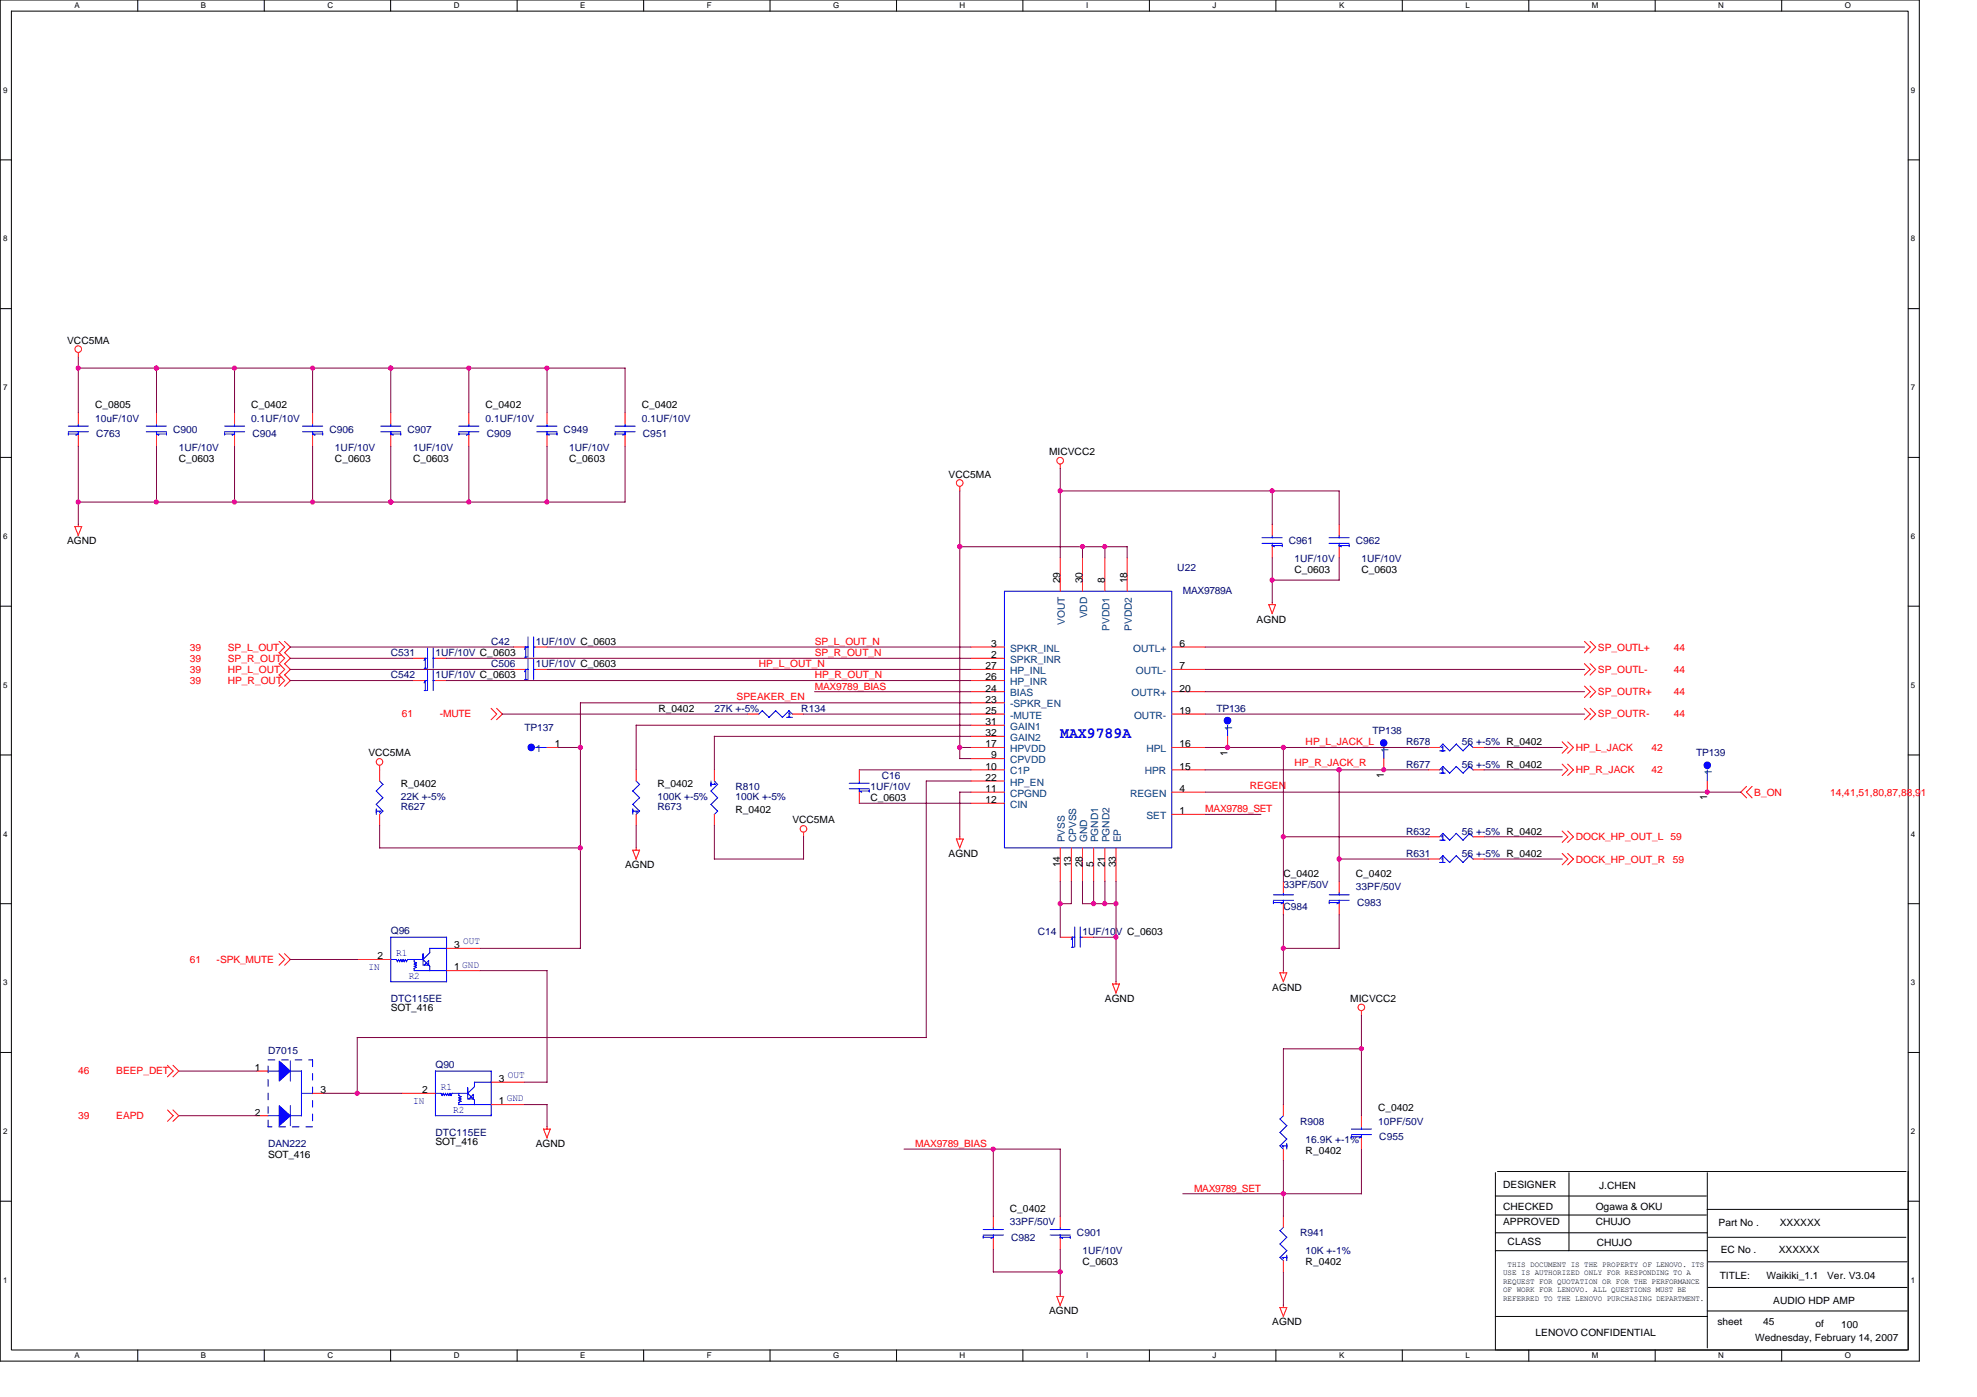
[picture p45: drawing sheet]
<svg xmlns="http://www.w3.org/2000/svg" width="297mm" height="210mm" viewBox="0 0 297 210" stroke-linecap="round" stroke-linejoin="round" font-family="sans-serif">
<defs><g id="words">
<text font-size="2.3" fill="#00f" x="159.3" y="110.9">MAX9789A</text>
<g font-size="1.5">
<text x="10.1" y="51.6">VCC5MA</text>
<text x="14.3" y="61.4">C_0805</text>
<text x="37.8" y="61.4">C_0402</text>
<text x="73" y="61.4">C_0402</text>
<text x="96.4" y="61.4">C_0402</text>
<text x="26.9" y="69.4">C_0603</text>
<text x="50.3" y="69.4">C_0603</text>
<text x="62.1" y="69.4">C_0603</text>
<text x="85.5" y="69.4">C_0603</text>
<text x="142.5" y="71.8">VCC5MA</text>
<text x="157.6" y="68.4">MICVCC2</text>
<text x="10.1" y="81.8">AGND</text>
<text x="159.3" y="87.7" transform="rotate(-90 159.3 87.7)">29</text>
<text x="162.6" y="87.7" transform="rotate(-90 162.6 87.7)">30</text>
<text x="166" y="87.7" transform="rotate(-90 166 87.7)">8</text>
<text x="169.3" y="87.7" transform="rotate(-90 169.3 87.7)">18</text>
<text x="194.5" y="86.2">C_0603</text>
<text x="204.6" y="86.2">C_0603</text>
<text x="188.8" y="93.6">AGND</text>
<text x="148.1" y="100.6">27</text>
<text x="148.9" y="97.2">3</text>
<text x="148.9" y="98.9">2</text>
<text x="177.2" y="97.2">6</text>
<text x="177.2" y="100.6">7</text>
<text x="99" y="107">R_0402</text>
<text x="148.1" y="102.2">26</text>
<text x="148.1" y="103.9">24</text>
<text x="148.1" y="105.6">23</text>
<text x="148.1" y="107.3">25</text>
<text x="177.2" y="103.9">20</text>
<text x="177.2" y="107.3">19</text>
<text x="55.3" y="113.7">VCC5MA</text>
<text x="83.4" y="112.3">1</text>
<text x="148.1" y="108.9">31</text>
<text x="148.1" y="110.6">32</text>
<text x="148.1" y="112.3">17</text>
<text x="148.9" y="114">9</text>
<text x="177.2" y="112.3">16</text>
<text x="184.4" y="113.6" transform="rotate(-90 184.4 113.6)">1</text>
<text x="60.2" y="118.2">R_0402</text>
<text x="98.8" y="118.2">R_0402</text>
<text x="148.1" y="115.7">10</text>
<text x="148.1" y="117.3">22</text>
<text x="148.1" y="119">11</text>
<text x="177.2" y="115.7">15</text>
<text x="177.2" y="119">4</text>
<text x="207.9" y="116.9" transform="rotate(-90 207.9 116.9)">1</text>
<text x="110.5" y="122.2">R_0402</text>
<text x="119.1" y="123.7">VCC5MA</text>
<text x="130.8" y="120.4">C_0603</text>
<text x="148.1" y="120.7">12</text>
<text x="177.2" y="122.3">1</text>
<text x="256.5" y="120.3" transform="rotate(-90 256.5 120.3)">1</text>
<text x="93.9" y="130.4">AGND</text>
<text x="142.5" y="128.8">AGND</text>
<text x="159.3" y="130.3" transform="rotate(-90 159.3 130.3)">14</text>
<text x="160.9" y="130.3" transform="rotate(-90 160.9 130.3)">13</text>
<text x="162.6" y="130.3" transform="rotate(-90 162.6 130.3)">28</text>
<text x="164.3" y="130.3" transform="rotate(-90 164.3 130.3)">5</text>
<text x="166" y="130.3" transform="rotate(-90 166 130.3)">21</text>
<text x="167.7" y="130.3" transform="rotate(-90 167.7 130.3)">33</text>
<text x="192.8" y="131.8">C_0402</text>
<text x="203.7" y="131.8">C_0402</text>
<text x="68.3" y="142.5">3</text>
<text x="56.7" y="144.1">2</text>
<text x="68.3" y="145.8">1</text>
<text x="191.2" y="148.9">AGND</text>
<text x="58.7" y="151.9">SOT_416</text>
<text x="166" y="150.6">AGND</text>
<text x="202.9" y="150.6">MICVCC2</text>
<text x="38.3" y="160.9">1</text>
<text x="38.3" y="167.6">2</text>
<text x="48.1" y="164.3">3</text>
<text x="63.4" y="164.3">2</text>
<text x="75" y="165.9">1</text>
<text x="75" y="162.6">3</text>
<text x="207.1" y="167">C_0402</text>
<text x="65.4" y="172">SOT_416</text>
<text x="80.5" y="172.3">AGND</text>
<text x="196.2" y="173.4">R_0402</text>
<text x="40.3" y="174">SOT_416</text>
<text x="225.8" y="178.5">DESIGNER</text>
<text x="240.3" y="178.7">J.CHEN</text>
<text x="151.7" y="182.1">C_0402</text>
<text x="225.8" y="181.7">CHECKED</text>
<text x="225.8" y="184.1">APPROVED</text>
<text x="239.8" y="181.7">Ogawa &amp; OKU</text>
<text x="239.8" y="184.1">CHUJO</text>
<text x="258.2" y="184.3">Part No .</text>
<text x="267.4" y="184.3">XXXXXX</text>
<text x="162.6" y="190.1">C_0603</text>
<text x="196.2" y="190.1">R_0402</text>
<text x="226.5" y="187.1">CLASS</text>
<text x="239.9" y="187.3">CHUJO</text>
<text x="258.5" y="188.3">EC No .</text>
<text x="267.2" y="188.3">XXXXXX</text>
<text x="157.6" y="197.5">AGND</text>
<text x="258.4" y="192.1">TITLE:</text>
<text x="265.4" y="192.1">Waikiki_1.1</text>
<text x="266.4" y="196">AUDIO HDP AMP</text>
<text x="274.5" y="192.1">Ver. V3.04</text>
<text x="191.2" y="199.2">AGND</text>
<text x="230.7" y="200.7">LENOVO CONFIDENTIAL</text>
<text x="258" y="199.2">sheet</text>
<text x="263.7" y="201.5">Wednesday, February 14, 2007</text>
<text x="264.9" y="199.2">45</text>
<text x="272.8" y="199.3">of</text>
<text x="276.6" y="199.5">100</text>
</g>
<g font-size="1.5" fill="#000080">
<text x="14.3" y="63.4">10uF/10V</text>
<text x="14.5" y="65.7">C763</text>
<text x="26" y="65">C900</text>
<text x="37.8" y="63.4">0.1UF/10V</text>
<text x="37.9" y="65.7">C904</text>
<text x="49.5" y="65">C906</text>
<text x="61.2" y="65">C907</text>
<text x="73" y="63.4">0.1UF/10V</text>
<text x="73.1" y="65.7">C909</text>
<text x="84.7" y="65">C949</text>
<text x="96.4" y="63.4">0.1UF/10V</text>
<text x="96.6" y="65.7">C951</text>
<text x="26.9" y="67.7">1UF/10V</text>
<text x="50.3" y="67.7">1UF/10V</text>
<text x="62.1" y="67.7">1UF/10V</text>
<text x="85.5" y="67.7">1UF/10V</text>
<text x="193.7" y="81.8">C961</text>
<text x="203.7" y="81.8">C962</text>
<text x="176.9" y="85.8">U22</text>
<text x="177.7" y="89.2">MAX9789A</text>
<text x="194.5" y="84.5">1UF/10V</text>
<text x="204.6" y="84.5">1UF/10V</text>
<text x="58.7" y="101.9">C542</text>
<text x="58.7" y="98.6">C531</text>
<text x="65.4" y="101.9">1UF/10V C_0603</text>
<text x="65.4" y="98.6">1UF/10V C_0603</text>
<text x="73.8" y="96.9">C42</text>
<text x="73.8" y="100.3">C506</text>
<text x="80.5" y="96.9">1UF/10V C_0603</text>
<text x="80.5" y="100.3">1UF/10V C_0603</text>
<text x="107.3" y="107">27K +-5%</text>
<text x="120.4" y="107">R134</text>
<text x="182.8" y="107">TP136</text>
<text x="78.8" y="109.8">TP137</text>
<text x="206.2" y="110.3">TP138</text>
<text x="211.3" y="112">R678</text>
<text x="219.6" y="112">56 +-5% R_0402</text>
<text x="254.8" y="113.7">TP139</text>
<text x="110.5" y="118.7">R810</text>
<text x="130.8" y="118.7">1UF/10V</text>
<text x="132.5" y="117">C16</text>
<text x="211.3" y="115.3">R677</text>
<text x="219.6" y="115.3">56 +-5% R_0402</text>
<text x="60.2" y="121.7">R627</text>
<text x="60.2" y="120.2">22K +-5%</text>
<text x="98.8" y="121.7">R673</text>
<text x="98.8" y="120.2">100K +-5%</text>
<text x="110.5" y="120.2">100K +-5%</text>
<text x="211.3" y="125.4">R632</text>
<text x="219.6" y="125.4">56 +-5% R_0402</text>
<text x="211.3" y="128.8">R631</text>
<text x="219.6" y="128.8">56 +-5% R_0402</text>
<text x="192.8" y="136.8">C984</text>
<text x="192.8" y="133.5">33PF/50V</text>
<text x="203.7" y="133.8">33PF/50V</text>
<text x="203.9" y="136.1">C983</text>
<text x="58.7" y="140.3">Q96</text>
<text x="155.9" y="140.5">C14</text>
<text x="162.6" y="140.5">1UF/10V C_0603</text>
<text x="58.7" y="150.6">DTC115EE</text>
<text x="40.3" y="158.4">D7015</text>
<text x="65.4" y="160.4">Q90</text>
<text x="40.3" y="172.3">DAN222</text>
<text x="65.4" y="170.7">DTC115EE</text>
<text x="195.3" y="169">R908</text>
<text x="196.2" y="171.7">16.9K +-1%</text>
<text x="207.1" y="169">10PF/50V</text>
<text x="207.2" y="171.3">C955</text>
<text x="151.7" y="184.1">33PF/50V</text>
<text x="161.8" y="185.8">C901</text>
<text x="195.3" y="185.8">R941</text>
<text x="151.9" y="186.4">C982</text>
<text x="162.6" y="188.4">1UF/10V</text>
<text x="196.2" y="188.4">10K +-1%</text>
</g>
<g font-size="1.5" fill="#004080">
<text x="160" y="93.9" transform="rotate(-90 160 93.9)">VOUT</text>
<text x="163.3" y="92.9" transform="rotate(-90 163.3 92.9)">VDD</text>
<text x="166.7" y="94.8" transform="rotate(-90 166.7 94.8)">PVDD1</text>
<text x="170" y="94.8" transform="rotate(-90 170 94.8)">PVDD2</text>
<text x="151.8" y="97.9">SPKR_INL</text>
<text x="151.8" y="99.6">SPKR_INR</text>
<text x="151.8" y="101.3">HP_INL</text>
<text x="170.3" y="97.9">OUTL+</text>
<text x="170.6" y="101.3">OUTL-</text>
<text x="151.8" y="102.9">HP_INR</text>
<text x="151.8" y="104.6">BIAS</text>
<text x="151.8" y="106.3">-SPKR_EN</text>
<text x="151.8" y="108">-MUTE</text>
<text x="170" y="104.6">OUTR+</text>
<text x="170.4" y="108">OUTR-</text>
<text x="80.5" y="113">1</text>
<text x="151.8" y="109.6">GAIN1</text>
<text x="151.8" y="111.3">GAIN2</text>
<text x="151.8" y="113">HPVDD</text>
<text x="172.3" y="113">HPL</text>
<text x="185.1" y="109.8" transform="rotate(-90 185.1 109.8)">1</text>
<text x="208.6" y="113.1" transform="rotate(-90 208.6 113.1)">1</text>
<text x="151.8" y="114.7">CPVDD</text>
<text x="151.8" y="116.4">C1P</text>
<text x="151.8" y="118">HP_EN</text>
<text x="151.8" y="119.7">CPGND</text>
<text x="169.8" y="119.7">REGEN</text>
<text x="172" y="116.4">HPR</text>
<text x="257.2" y="116.5" transform="rotate(-90 257.2 116.5)">1</text>
<text x="151.8" y="121.4">CIN</text>
<text x="172.3" y="123">SET</text>
<text x="160" y="126.6" transform="rotate(-90 160 126.6)">PVSS</text>
<text x="161.7" y="126.6" transform="rotate(-90 161.7 126.6)">CPVSS</text>
<text x="163.3" y="126.6" transform="rotate(-90 163.3 126.6)">GND</text>
<text x="165" y="126.6" transform="rotate(-90 165 126.6)">PGND1</text>
<text x="166.7" y="126.6" transform="rotate(-90 166.7 126.6)">PGND2</text>
<text x="168.4" y="126.6" transform="rotate(-90 168.4 126.6)">EP</text>
</g>
<g font-size="1.5" fill="#f00">
<text x="28.5" y="97.7">39</text>
<text x="28.5" y="101.1">39</text>
<text x="28.5" y="99.4">39</text>
<text x="34.2" y="97.7">SP_L_OUT</text>
<text x="34.2" y="101.1">HP_L_OUT</text>
<text x="34.2" y="99.4">SP_R_OUT</text>
<text x="114" y="100.3">HP_L_OUT_N</text>
<text x="122.4" y="101.9">HP_R_OUT_N</text>
<text x="122.4" y="98.6">SP_R_OUT_N</text>
<text x="122.4" y="96.9">SP_L_OUT_N</text>
<text x="240.1" y="101.1">SP_OUTL-</text>
<text x="240.1" y="97.7">SP_OUTL+</text>
<text x="251.5" y="101.1">44</text>
<text x="251.5" y="97.7">44</text>
<text x="28.5" y="102.8">39</text>
<text x="34.2" y="102.8">HP_R_OUT</text>
<text x="60.4" y="107.8">61</text>
<text x="66.1" y="107.8">-MUTE</text>
<text x="110.7" y="105.1">SPEAKER_EN</text>
<text x="122.4" y="103.6">MAX9789_BIAS</text>
<text x="240.1" y="107.8">SP_OUTR-</text>
<text x="240.1" y="104.5">SP_OUTR+</text>
<text x="251.5" y="104.5">44</text>
<text x="251.5" y="107.8">44</text>
<text x="196.2" y="112">HP_L_JACK_L</text>
<text x="236.7" y="112.8">HP_L_JACK</text>
<text x="248.1" y="112.8">42</text>
<text x="187.8" y="118.5">REGEN</text>
<text x="194.5" y="115.2">HP_R_JACK_R</text>
<text x="236.7" y="116.2">HP_R_JACK</text>
<text x="248.1" y="116.2">42</text>
<text x="263.6" y="119.5">B_ON</text>
<text x="275" y="119.5">14,41,51,80,87,88,91</text>
<text x="181.1" y="122">MAX9789_SET</text>
<text x="236.7" y="129.6">DOCK_HP_OUT_R</text>
<text x="236.7" y="126.2">DOCK_HP_OUT_L 59</text>
<text x="251.3" y="129.6">59</text>
<text x="28.5" y="144.7">61</text>
<text x="32.6" y="144.7">-SPK_MUTE</text>
<text x="11.8" y="161.4">46</text>
<text x="17.5" y="161.4">BEEP_DET</text>
<text x="11.8" y="168.1">39</text>
<text x="17.5" y="168.1">EAPD</text>
<text x="137.5" y="172.3">MAX9789_BIAS</text>
<text x="179.4" y="179">MAX9789_SET</text>
</g>
<g font-size="1.5" fill="#00f">
<text x="59.5" y="143.7">R1</text>
<text x="69.6" y="141.9">OUT</text>
<text x="55.3" y="145.7">IN</text>
<text x="61.4" y="147">R2</text>
<text x="69.4" y="145.4">GND</text>
<text x="76.3" y="162">OUT</text>
<text x="62.1" y="165.8">IN</text>
<text x="66.2" y="163.8">R1</text>
<text x="68.1" y="167.2">R2</text>
<text x="76.1" y="165.5">GND</text>
</g>
<g font-size="1.2">
<text x="11.2" y="1.3">A</text>
<text x="30.2" y="1.3">B</text>
<text x="49.2" y="1.3">C</text>
<text x="68.2" y="1.3">D</text>
<text x="87.2" y="1.3">E</text>
<text x="106.2" y="1.3">F</text>
<text x="125.2" y="1.3">G</text>
<text x="144.2" y="1.3">H</text>
<text x="163.2" y="1.3">I</text>
<text x="182.2" y="1.3">J</text>
<text x="201.2" y="1.3">K</text>
<text x="220.2" y="1.3">L</text>
<text x="239.2" y="1.3">M</text>
<text x="258.2" y="1.3">N</text>
<text x="277.2" y="1.3">O</text>
<text x=".5" y="13.9">9</text>
<text x="287.1" y="13.9">9</text>
<text x=".5" y="36.3">8</text>
<text x="287.1" y="36.3">8</text>
<text x=".5" y="58.6">7</text>
<text x="287.1" y="58.6">7</text>
<text x=".5" y="81">6</text>
<text x="287.1" y="81">6</text>
<text x=".5" y="103.3">5</text>
<text x="287.1" y="103.3">5</text>
<text x=".5" y="125.7">4</text>
<text x="287.1" y="125.7">4</text>
<text x=".5" y="148">3</text>
<text x="287.1" y="148">3</text>
<text x=".5" y="170.4">2</text>
<text x="287.1" y="170.4">2</text>
<text x="225.8" y="191.6">USE IS AUTHORIZED ONLY FOR RESPONDING TO A</text>
<text x="226.5" y="190.4">THIS DOCUMENT IS THE PROPERTY OF LENOVO. ITS</text>
<text x=".5" y="192.7">1</text>
<text x="225.8" y="192.9">REQUEST FOR QUOTATION OR FOR THE PERFORMANCE</text>
<text x="225.8" y="194.2">OF WORK FOR LENOVO. ALL QUESTIONS MUST BE</text>
<text x="225.8" y="195.5">REFERRED TO THE LENOVO PURCHASING DEPARTMENT.</text>
<text x="287.1" y="192.7">1</text>
<text x="11.2" y="204.1">A</text>
<text x="30.2" y="204.1">B</text>
<text x="49.2" y="204.1">C</text>
<text x="68.2" y="204.1">D</text>
<text x="87.2" y="204.1">E</text>
<text x="106.2" y="204.1">F</text>
<text x="125.2" y="204.1">G</text>
<text x="144.2" y="204.1">H</text>
<text x="163.2" y="204.1">I</text>
<text x="182.2" y="204.1">J</text>
<text x="201.2" y="204.1">K</text>
<text x="220.2" y="204.1">L</text>
<text x="239.2" y="204.1">M</text>
<text x="258.2" y="204.1">N</text>
<text x="277.2" y="204.1">O</text>
</g>
</g></defs>
<path d="M0 0h288.4v204.5h-288.4zM1.7 1.7h285v201.1h-285z" fill="none" stroke="#000" stroke-width=".15"/>
<g fill="#fff">
<path d="M11.2 .2h.8v1.3h-.8z"/>
<path d="M11.2 203h.8v1.4h-.8z"/>
</g>
<path d="M20.7 0v1.7M20.7 202.8v1.7" fill="none" stroke="#000" stroke-width=".15"/>
<g fill="#fff">
<path d="M30.2 .2h.8v1.3h-.8z"/>
<path d="M30.2 203h.8v1.4h-.8z"/>
</g>
<path d="M39.7 0v1.7M39.7 202.8v1.7" fill="none" stroke="#000" stroke-width=".15"/>
<g fill="#fff">
<path d="M49.2 .2h.8v1.3h-.8z"/>
<path d="M49.2 203h.8v1.4h-.8z"/>
</g>
<path d="M58.7 0v1.7M58.7 202.8v1.7" fill="none" stroke="#000" stroke-width=".15"/>
<g fill="#fff">
<path d="M68.2 .2h.8v1.3h-.8z"/>
<path d="M68.2 203h.8v1.4h-.8z"/>
</g>
<path d="M77.7 0v1.7M77.7 202.8v1.7" fill="none" stroke="#000" stroke-width=".15"/>
<g fill="#fff">
<path d="M87.2 .2h.8v1.3h-.8z"/>
<path d="M87.2 203h.8v1.4h-.8z"/>
</g>
<path d="M96.7 0v1.7M96.7 202.8v1.7" fill="none" stroke="#000" stroke-width=".15"/>
<g fill="#fff">
<path d="M106.2 .2h.7v1.3h-.7z"/>
<path d="M106.2 203h.7v1.4h-.7z"/>
</g>
<path d="M115.7 0v1.7M115.7 202.8v1.7" fill="none" stroke="#000" stroke-width=".15"/>
<g fill="#fff">
<path d="M125.2 .2h.9v1.3h-.9z"/>
<path d="M125.2 203h.9v1.4h-.9z"/>
</g>
<path d="M134.7 0v1.7M134.7 202.8v1.7" fill="none" stroke="#000" stroke-width=".15"/>
<g fill="#fff">
<path d="M144.2 .2h.8v1.3h-.8z"/>
<path d="M144.2 203h.8v1.4h-.8z"/>
</g>
<path d="M153.7 0v1.7M153.7 202.8v1.7" fill="none" stroke="#000" stroke-width=".15"/>
<g fill="#fff">
<path d="M163.2 .2h.3v1.3h-.3z"/>
<path d="M163.2 203h.3v1.4h-.3z"/>
</g>
<path d="M172.7 0v1.7M172.7 202.8v1.7" fill="none" stroke="#000" stroke-width=".15"/>
<g fill="#fff">
<path d="M182.2 .2h.6v1.3h-.6z"/>
<path d="M182.2 203h.6v1.4h-.6z"/>
</g>
<path d="M191.7 0v1.7M191.7 202.8v1.7" fill="none" stroke="#000" stroke-width=".15"/>
<g fill="#fff">
<path d="M201.2 .2h.8v1.3h-.8z"/>
<path d="M201.2 203h.8v1.4h-.8z"/>
</g>
<path d="M210.7 0v1.7M210.7 202.8v1.7" fill="none" stroke="#000" stroke-width=".15"/>
<g fill="#fff">
<path d="M220.2 .2h.6v1.3h-.6z"/>
<path d="M220.2 203h.6v1.4h-.6z"/>
</g>
<path d="M229.7 0v1.7M229.7 202.8v1.7" fill="none" stroke="#000" stroke-width=".15"/>
<g fill="#fff">
<path d="M239.2 .2h.9v1.3h-.9z"/>
<path d="M239.2 203h.9v1.4h-.9z"/>
</g>
<path d="M248.7 0v1.7M248.7 202.8v1.7" fill="none" stroke="#000" stroke-width=".15"/>
<g fill="#fff">
<path d="M258.2 .2h.8v1.3h-.8z"/>
<path d="M258.2 203h.8v1.4h-.8z"/>
</g>
<path d="M267.7 0v1.7M267.7 202.8v1.7" fill="none" stroke="#000" stroke-width=".15"/>
<g fill="#fff">
<path d="M277.2 .2h.9v1.3h-.9z"/>
<path d="M277.2 203h.9v1.4h-.9z"/>
<path d="M.5 12.8h.6v1.4h-.6z"/>
<path d="M287.1 12.8h.7v1.4h-.7z"/>
<path d="M.5 35.2h.6v1.3h-.6z"/>
<path d="M287.1 35.2h.7v1.3h-.7z"/>
</g>
<path d="M0 24h1.7M286.7 24h1.7" fill="none" stroke="#000" stroke-width=".15"/>
<g fill="#fff">
<path d="M.5 57.6h.6v1.3h-.6z"/>
<path d="M287.1 57.6h.7v1.3h-.7z"/>
</g>
<path d="M0 46.4h1.7M286.7 46.4h1.7" fill="none" stroke="#000" stroke-width=".15"/>
<g fill="#fff">
<path d="M.5 79.9h.6v1.3h-.6z"/>
<path d="M287.1 79.9h.7v1.3h-.7z"/>
</g>
<path d="M0 68.7h1.7M286.7 68.7h1.7" fill="none" stroke="#000" stroke-width=".15"/>
<g fill="#fff">
<path d="M.5 102.3h.6v1.3h-.6z"/>
<path d="M287.1 102.3h.7v1.3h-.7z"/>
</g>
<path d="M0 91.1h1.7M286.7 91.1h1.7" fill="none" stroke="#000" stroke-width=".15"/>
<g fill="#fff">
<path d="M.5 124.6h.6v1.3h-.6z"/>
<path d="M287.1 124.6h.7v1.3h-.7z"/>
</g>
<path d="M0 113.4h1.7M286.7 113.4h1.7" fill="none" stroke="#000" stroke-width=".15"/>
<g fill="#fff">
<path d="M.5 147h.6v1.3h-.6z"/>
<path d="M287.1 147h.7v1.3h-.7z"/>
</g>
<path d="M0 135.8h1.7M286.7 135.8h1.7" fill="none" stroke="#000" stroke-width=".15"/>
<g fill="#fff">
<path d="M.5 169.3h.6v1.3h-.6z"/>
<path d="M287.1 169.3h.7v1.3h-.7z"/>
</g>
<path d="M0 158.1h1.7M286.7 158.1h1.7" fill="none" stroke="#000" stroke-width=".15"/>
<g fill="#fff">
<path d="M.5 191.7h.6v1.3h-.6z"/>
<path d="M287.1 191.7h.7v1.3h-.7z"/>
</g>
<g fill="none" stroke="#000" stroke-width=".15">
<path d="M224.7 179.7h31.7M224.7 176.2v26.7M225 176h61.4M235.7 176.2v11.7M256.5 176.2v26.3M286.7 176v26.8M0 180.5h1.7M224.7 182.6h31.7M224.7 185.2h31.8M224.7 187.9h31.8M224.7 197.8h31.8M256.5 181.7h30.2"/>
<path d="M256.5 197h30.1M256.7 189.6h29.8M256.7 185.9h29.7M256.7 193.4h29.8M286.7 180.5h1.7M224.8 202.8h61.7"/>
</g>
<g fill="none" stroke="#f00" stroke-width=".15">
<path d="M11.8 53v.7M11.2 79.1l.5 1.4 .6-1.4h-1M11.8 62v1.7M11.8 65.4v1.7M11.8 78.8v.3M23.5 62v1.7M23.5 65.4v1.7M35.2 62v1.7M35.2 65.4v1.7M47 62v1.7M47 65.4v1.7M58.7 62v1.7"/>
<path d="M58.7 65.4v1.7M70.4 62v1.7M70.4 65.4v1.7M82.2 62v1.7M82.2 65.4v1.7M93.9 62v1.7M93.9 65.4v1.7M144.2 73.1v.7M159.3 69.7v.7M191.2 78.8v1.7M201.2 78.8v1.7M41.9 96.4l.9 .8-.9 .9"/>
<path d="M41.9 99.7l.9 .9-.9 .8M41.9 98l.9 .9-.9 .9M42.8 96.4l.8 .8-.8 .9M42.8 99.7l.8 .9-.8 .8M42.8 98l.8 .9-.8 .9M62.1 98.9h1.6M65.4 98.9h1.7M77.1 97.2h1.7M80.5 97.2h1.7M145.9 98.9h5M145.9 97.2h5M159.3 83.8v5"/>
<path d="M162.6 83.8v5M166 83.8v5M169.4 83.8v5M176.1 97.2h5M190.6 90.8l.6 1.4M190.6 90.8h1.1M191.2 82.1v1.7M191.2 90.5v.3M191.6 90.8l-.5 1.4M201.2 82.1v1.7M238.1 99.7l.8 .9-.8 .8M238.1 96.4l.8 .8-.8 .9"/>
<path d="M238.9 99.7l.9 .9-.9 .8M238.9 96.4l.9 .8-.9 .9M41.9 101.4l.9 .9-.9 .8M42.8 101.4l.8 .9-.8 .8M57 115v2.3M62.1 102.3h1.6M65.4 102.3h1.7M73.8 106.4l.8 .9-.8 .8M74.6 106.4l.9 .9-.9 .8M77.1 100.6h1.7M80.5 100.6h1.7M82.2 112.3h1.7"/>
<path d="M95.6 115.7v1.6M107.3 115.7v1.6M112.3 107.3h1.7M119.1 107.3h1.6M129.1 115.7v1.6M129.1 119v1.7M145.9 102.3h5M145.9 112.3h5M145.9 107.3h5M145.9 100.6h5M145.9 103.9h5M145.9 105.6h5"/>
<path d="M145.9 109h5M145.9 110.6h5M145.9 114h5M145.9 115.7h5M145.9 117.3h5M145.9 119h5M176.1 112.3h5M176.1 107.3h5M176.1 100.6h5M176.1 103.9h5M176.1 115.7h5M176.1 119h5"/>
<path d="M184.4 110.6v1.7M207.9 114v1.7M214.6 112.3h1.7M214.6 115.7h1.7M221.3 112.3h1.7M221.3 115.7h1.7M234.7 114.8l.9 .9-.9 .8M234.7 111.5l.9 .8-.9 .9M235.5 114.8l.9 .9-.9 .8M235.5 111.5l.9 .8-.9 .9M238.1 106.4l.8 .9-.8 .8M238.1 103.1l.8 .8-.8 .9"/>
<path d="M238.9 106.4l.9 .9-.9 .8M238.9 103.1l.9 .8-.9 .9M256.5 117.3v1.7M262.4 118.2l-.8 .8 .8 .9M263.2 118.2l-.8 .8 .8 .9M57 122.4v1.7M95.1 127.7l.5 1.4M95.1 127.7h1M95.6 122.4v1.7M95.6 127.4v.3M96.1 127.7l-.5 1.4M107.3 122.4v1.7"/>
<path d="M120.7 125.1v.7M143.7 126l.5 1.4 .5-1.3h-1M144.2 125.7v.4M145.9 120.7h5M159.3 127.4v5M161 127.4v5M162.6 127.4v5M164.3 127.4v5M166 127.4v5M167.7 127.4v5M176.1 122.4h5M192.8 132.4v1.7"/>
<path d="M192.8 135.8v1.7M201.2 132.4v1.7M201.2 135.8v1.7M214.6 125.7h1.7M214.6 129.1h1.7M221.3 125.7h1.7M221.3 129.1h1.7M234.7 128.2l.9 .9-.9 .8M234.7 124.9l.9 .8-.9 .9M235.5 128.2l.9 .9-.9 .8M235.5 124.9l.9 .8-.9 .9M41.9 143.3l.9 .9-.9 .8"/>
<path d="M42.8 143.3l.8 .9-.8 .8M53.7 144.2h5M67.1 145.8h5M67.1 142.5h5M159.3 140.8h1.7M162.6 140.8h1.7M167.1 147.8l.6 1.4M167.2 147.8h1l-.5 1.4M167.7 147.5v.3M192.3 146.2l.5 1.3M192.3 146.2h1.1M192.8 145.8v.4"/>
<path d="M193.3 146.2l-.5 1.3M204.6 151.9v.7M25.2 166.8l.8 .8-.8 .9M25.2 160.1l.8 .8-.8 .9M26 166.8l.9 .8-.9 .9M26 160.1l.9 .8-.9 .9M38.6 160.9h1.7M38.6 167.6h1.7M47 164.3h1.7M60.4 164.3h5M73.8 166h5M73.8 162.6h5"/>
<path d="M81.7 169.6l.5 1.4M81.7 169.7h1M82.2 169.3v.4M82.7 169.7l-.5 1.3M192.8 166v1.6M192.8 172.7v1.6M204.6 167.6v1.7M204.6 171v1.7M149.2 182.7v1.7M149.2 186.1v1.6M158.8 194.8l.5 1.3M158.8 194.8h1"/>
<path d="M159.3 182.7v1.7M159.3 186.1v1.6M159.3 194.4v.4M159.8 194.8l-.5 1.4M192.3 196.4l.5 1.4M192.3 196.5h1.1M192.8 182.7v1.7M192.8 189.4v1.7M192.8 196.1v.4M193.3 196.5l-.5 1.3"/>
<circle cx="11.8" cy="52.5" r=".5"/>
<circle cx="144.2" cy="72.6" r=".5"/>
<circle cx="159.3" cy="69.2" r=".5"/>
<circle cx="57" cy="114.5" r=".49"/>
<circle cx="120.7" cy="124.5" r=".49"/>
<circle cx="204.5" cy="151.4" r=".49"/>
</g>
<g fill="none" stroke="#00f" stroke-width=".15">
<path d="M10.3 64h3M10.3 64.9h3M10.3 65.2h1.5M10.3 65v.4M11.8 63.7v.4M11.8 64.9v.5M11.8 65.2l-.4 .2M22 64h3M22 64.9h3M23.5 65.2h1.5M23.5 63.7v.4M23.5 64.9v.5"/>
<path d="M23.5 65.2l.4 .2M25 65v.4M33.7 64h3.1M33.7 64.9h3.1M33.7 65.2h1.6M33.7 65v.4M35.2 63.7v.4M35.2 64.9v.5M35.2 65.2l-.3 .2M45.4 64h3.1M45.4 64.9h3.1M47 63.7v.4"/>
<path d="M47 64.9v.5M48.5 65.2h-1.6l.4 .2M48.5 65v.4M57.2 64h3M57.2 64.9h3M58.7 63.7v.4M58.7 64.9v.5M60.2 65.2h-1.5l.4 .2M60.2 65v.4M68.9 64h3.1M68.9 64.9h3.1M68.9 65.2h1.6"/>
<path d="M68.9 65v.4M70.4 63.7v.4M70.4 64.9v.5M70.4 65.2l-.3 .2M80.6 64h3.1M80.6 64.9h3.1M82.2 65.2h1.5M82.2 63.7v.4M82.2 64.9v.5M82.2 65.2l.3 .2M83.7 65v.4M92.4 64h3"/>
<path d="M92.4 64.9h3M92.4 65.2h1.5M92.4 65v.4M93.9 63.7v.4M93.9 64.9v.5M93.9 65.2l-.3 .2M63.7 99.3l.2-.4v1.5M63.7 98.9h.6M64.2 97.4v3M65.1 98.9h.3M65.1 97.4v3M78.8 97.6l.2-.4v1.5"/>
<path d="M78.8 97.2h.6M78.8 98.7h.4M79.3 95.7v3M79.3 99.1v3M80.2 97.2h.3M80.2 95.7v3M80.2 99.1v3M150.9 88.8h25.2v38.6h-25.2zM189.6 80.8h3.1M189.6 81.6h3.1M191.1 82h1.6M191.2 80.5v.3"/>
<path d="M191.2 81.6v.5M191.2 82l.3 .2M192.7 81.8v.3M199.7 80.8h3M199.7 81.6h3M201.2 82h1.5M201.2 80.5v.3M201.2 81.6v.5M201.2 82l.4 .2M202.7 81.8v.3M57 117.3l.5 .6M57.5 117.8l-1 1 1 1-1 1.1"/>
<path d="M63.7 102.6l.2-.4v1.6M63.7 102.3h.6M63.7 103.8h.4M63.7 100.4h.4M64.2 100.7v3.1M65.1 102.3h.3M65.1 100.7v3.1M78.8 100.6h.6M78.8 102.1h.4M79 100.6v1.5M79 100.6l-.2 .3M80.2 100.6h.3"/>
<path d="M80.5 112.3h1.7M95.6 117.3l.5 .6M96.1 119.8l-1 1.1M96.1 117.8l-1 1 1 1.1M106.8 118.9l1 1M106.8 117.9h.7M106.8 117.3v.9M107.3 117.7l.2 .2M107.3 117.3l.5 .6M107.8 117.9l-1 1M107.8 119.9l-1 1M114.5 106.8l1 1"/>
<path d="M114.5 106.8l-.5 .5M116.5 106.8l1.1 1M116.5 106.8l-1 1M118.2 107.8h.9M118.5 106.8l.6 .5M118.6 106.8l-1.1 1M118.6 107.1v.7M118.6 107.1l.1 .2M127.6 117.7h3M127.6 118.5h3M129.1 117.3v.4M129.1 118.5v.5"/>
<path d="M130.6 118.9h-1.5l.4 .1M130.6 118.7v.3M184.4 109v1.7M207.9 112.3v1.7M216.3 112.8h.8M216.3 116.2h.8M216.6 115.7l.2-.2v.7M216.8 112.1v.7M216.8 111.8l1 1M216.8 112.1l-.2 .2M216.8 115.2l1 1M216.8 111.8l-.5 .5"/>
<path d="M216.8 115.1l-.5 .6M218.8 111.8l1 1M218.8 115.2l1 1M218.8 111.8l-1 1M218.8 115.1l-1 1.1M221.3 112.3l-.5-.5-1 1M221.3 115.7l-.5-.6-1 1.1M256.5 115.7v1.7M56.5 120.8l1 1.1M56.5 121.9h.7M56.5 121.5v.9M57.2 121.9l-.2 .2"/>
<path d="M57.5 121.9l-.5 .5M95.1 120.8l1 1.1M95.1 121.9h.7M95.1 121.5v.9M95.8 121.9l-.2 .2M96.1 121.9l-.5 .5M106.8 120.9l1 1M107.8 121.9l-.5 .5M161.5 139.3v3M162.3 139.3v3M191.3 134.5h3M191.3 135.3h3"/>
<path d="M191.3 135.6h1.5l-.3 .2M191.3 135.4v.4M192.8 134.1v.4M192.8 135.3v.5M199.7 134.5h3M199.7 135.3h3M199.7 135.6h1.5l-.4 .2M199.7 135.4v.4M201.2 134.1v.4M201.2 135.3v.5M216.3 126.2h.8M216.3 129.6h.8"/>
<path d="M216.8 125.2l1 1.1M216.8 125.5v.7M216.8 128.9v.7M216.8 125.6l-.2 .2M216.8 128.6l1 1M216.8 128.9l-.2 .2M216.8 125.2l-.5 .5M216.8 128.5l-.5 .6M218.8 125.2l1 1.1M218.8 128.6l1 1M218.8 125.2l-1 1M218.8 128.5l-1 1.1"/>
<path d="M220.8 125.2l.5 .6M220.8 128.6l.5 .5M220.8 125.2l-1 1M220.8 128.5l-1 1.1M43.6 159.4v3M58.7 144.2h.9M59.5 144.2l.2 .3M59.9 144.2l.2 .3M59.9 144.1l-.2 .4M60.2 144.2l.2 .3M60.2 144.1l-.2 .4M60.6 144.2l.1 .3"/>
<path d="M60.6 144.1l-.2 .4M60.9 144.2l.2 .3M60.9 144.1l-.2 .4M61.2 144.2h2.4M61.3 144.1l-.2 .4M62.2 145.5v.3h4.9M62.2 144.2v.3M62.2 144.5l.4 .2-.4 .2M62.2 144.8l.4 .2-.4 .2M62.2 145.2l.4 .2M62.6 145.3l-.4 .2M63.6 143.3v1.7"/>
<path d="M64.4 144.3v.7h-.7M64.4 144.3l-.7 .7M64.6 142.5v.7M64.6 145.2v.7M64.6 142.5h2.5M64.6 143.1l-1 1.1 1 1M67.1 140.8v6.7M67.1 140.8h-8.4v6.7h8.4M160.9 141.2l.2-.4v1.5M161 140.8h.5M161 142.3h.3M162.3 140.8h.3"/>
<path d="M40.3 167.6h1.6M40.3 160.9h1.6M43.6 167.6h1.7M43.6 160.9h1.7v6.8M43.6 166.1v3M45.3 164.3h1.7M65.4 167.6h8.4M65.4 164.3h.9l.1 .3M65.4 167.6v-6.7h8.4v6.8M66.4 164.6l.2-.3 .2 .3M66.8 164.6l.1-.3 .2 .3M67.1 164.6l.2-.3 .2 .3"/>
<path d="M67.4 164.6l.2-.3 .2 .3M67.9 164.3h2.4M67.9 164.3l-.1 .3M68.9 164.3v.3M68.9 164.6l.4 .2M68.9 165l.4 .1M68.9 165.3l.4 .2M69.3 165.5l-.4 .1v.4h4.9M69.3 164.8l-.4 .2M69.3 165.1l-.4 .2M70.3 163.4v1.7M70.3 164.3l1 1"/>
<path d="M71.1 164.4v.7M71.1 164.4l-.7 .7h.7M71.3 162.6v.7M71.3 165.3v.7M71.3 162.6h2.5M71.3 163.3l-1 1M192.3 170.1l1 1.1M192.3 168.1l1 1M192.3 172.1l.5 .6M192.6 172.2h.7M192.7 172.2l.1 .2M192.8 167.6l-.5 .5"/>
<path d="M193.3 171.8v.9M193.4 171.1l-1.1 1.1M193.4 169.1l-1.1 1.1M203 169.7h3.1M203 170.5h3.1M203 170.8h1.6l-.4 .2M203 170.6v.4M204.6 169.3v.4M204.6 170.5v.5M147.7 184.7h3.1M147.7 185.6h3.1M147.7 185.9h1.6"/>
<path d="M147.7 185.7v.4M149.2 184.4v.4M149.2 185.5v.6M149.2 185.9l-.3 .2M157.8 184.7h3M157.8 185.6h3M159.3 185.9h1.5M159.3 184.4v.4M159.3 185.5v.6M159.3 185.9l.4 .2M160.8 185.7v.4M192.3 186.9l1 1"/>
<path d="M192.3 184.9l1 1M192.3 188.9l.5 .5M192.6 188.9h.7M192.7 188.9l.1 .2M192.8 184.4l-.5 .5M193.3 188.6v.8M193.4 187.9l-1.1 1M193.4 185.9l-1.1 1"/>
</g>
<g fill="#00f" stroke="#00f" stroke-width=".15">
<path d="M41.9 159.4l1.7 1.5-1.7 1.5z" fill-rule="evenodd"/>
<path d="M41.9 166.1l1.7 1.5-1.7 1.5z" fill-rule="evenodd"/>
<circle cx="79.8" cy="112.3" r=".49"/>
<circle cx="256.5" cy="115" r=".49"/>
<circle cx="184.4" cy="108.3" r=".5"/>
<circle cx="207.9" cy="111.6" r=".49"/>
</g>
<path d="M40.3 159.3h6.7M47 159.3v10M40.3 169.3v-10M47 169.3h-6.7" fill="none" stroke="#00f" stroke-width=".15" stroke-dasharray="1 1 1 1 1 1 1 1"/>
<g fill="none" stroke="#800040" stroke-width=".15">
<path d="M11.7 55.3h82.2v6.7M11.8 53.6v8.4M23.5 55.3v6.7M35.2 55.3v6.7M47 55.3v6.7M58.7 55.3v6.7M70.4 55.3v6.7M82.2 55.3v6.7M11.8 67v11.8M23.5 67v8.4M35.2 67v8.4M47 67v8.4"/>
<path d="M58.7 67v8.4M70.4 67v8.4M82.2 67v8.4M93.9 67v8.4h-82.2M144.2 73.7v40.3h1.7M159.3 73.8h41.9v5M159.3 70.4v13.4M191.2 73.8v5M43.6 98.9h18.5M43.6 97.2h33.6M67.1 98.9h78.8M82.2 97.2h63.7"/>
<path d="M144.2 82.1h25.2M162.6 82.1v1.7M166 82.1v1.7M169.4 82.1v1.7M181.1 97.2h57M191.2 83.8v6.7M201.2 83.8v3.4h-10.1M43.6 100.6h33.5M43.6 102.3h18.5M67.1 102.3h78.8M75.5 107.3h36.8M82.2 100.6h63.7"/>
<path d="M83.8 112.3h3.4M95.6 109h50.3M95.6 108.9v6.8M107.3 110.6h38.6M107.3 110.6v5.1M120.7 107.3h25.2M122.4 103.9h23.5M129.1 115.7h16.8M144.2 112.3h1.7M144.2 119h1.7M144.2 119v6.7M145.9 117.3h-6.7v38.6"/>
<path d="M145.9 105.6h-58.7v36.9h-15.1M181.1 112.3h33.5M181.1 107.3h57M181.1 100.6h57M181.1 103.9h57M181.1 115.7h33.5M181.1 119h80.5M192.8 112.3v20.1M201.2 115.7v16.7M223 112.3h11.7M223 115.7h11.7M57 124.1v3.3h30.2"/>
<path d="M95.6 124v3.4M107.3 124v5.1M120.7 125.7v3.4h-13.4M129.1 120.7h16.8M159.3 132.4v8.4M161 132.4v3.4h-1.7M162.6 135.8h5.1M162.6 132.4v3.4M164.3 132.4v3.4M166 132.4v3.4M167.7 132.4v15.1M181.1 122.4h8.4"/>
<path d="M192.8 125.7h21.8M192.8 137.4v8.4M201.2 129.1h13.4M201.2 137.4v5.1h-8.4M223 125.7h11.7M223 129.1h11.7M43.6 144.2h10.1M72.1 145.8h10.1M82.2 145.8v16.8M139.2 155.9h-85.5v8.4M164.3 140.8h3.4M204.6 152.5v15.2"/>
<path d="M204.6 157.6h-11.8v8.4M26.9 167.6h11.7M26.9 160.9h11.7M48.7 164.3h11.7M78.8 166h3.4M78.8 162.6h3.4M82.2 166v3.3M135.8 172.7h23.5v10.1M149.2 172.7v10.1M177.7 179.4h26.9M192.8 174.3v8.5M204.6 172.7v6.7"/>
<path d="M149.2 187.7v3.4M149.2 191.1h10.1M159.3 187.7v6.8M192.8 191.1v5.1"/>
</g>
<g fill="#f0f" stroke="#f0f" stroke-width=".15">
<circle cx="201.2" cy="115.7" r=".33"/>
<circle cx="23.5" cy="55.3" r=".32"/>
<circle cx="167.7" cy="140.8" r=".33"/>
<circle cx="184.4" cy="112.3" r=".33"/>
<circle cx="70.4" cy="55.3" r=".33"/>
<circle cx="35.2" cy="55.3" r=".33"/>
<circle cx="256.5" cy="119" r=".33"/>
<circle cx="149.2" cy="172.7" r=".32"/>
<circle cx="207.9" cy="115.7" r=".32"/>
<circle cx="70.4" cy="75.4" r=".33"/>
<circle cx="58.7" cy="75.4" r=".33"/>
<circle cx="192.8" cy="125.7" r=".33"/>
<circle cx="192.8" cy="112.3" r=".33"/>
<circle cx="162.6" cy="82.1" r=".33"/>
<circle cx="58.7" cy="55.3" r=".33"/>
<circle cx="11.8" cy="55.3" r=".33"/>
<circle cx="87.2" cy="112.3" r=".33"/>
<circle cx="144.2" cy="82.1" r=".33"/>
<circle cx="47" cy="55.3" r=".32"/>
<circle cx="87.2" cy="127.4" r=".33"/>
<circle cx="166" cy="82.1" r=".32"/>
<circle cx="144.2" cy="112.3" r=".33"/>
<circle cx="82.2" cy="55.3" r=".32"/>
<circle cx="82.2" cy="75.4" r=".32"/>
<circle cx="201.2" cy="129.1" r=".33"/>
<circle cx="159.3" cy="135.8" r=".33"/>
<circle cx="204.5" cy="157.6" r=".33"/>
<circle cx="11.8" cy="75.4" r=".33"/>
<circle cx="167.7" cy="135.8" r=".33"/>
<circle cx="164.3" cy="135.8" r=".32"/>
<circle cx="191.1" cy="87.2" r=".32"/>
<circle cx="191.1" cy="73.7" r=".32"/>
<circle cx="159.3" cy="73.7" r=".33"/>
<circle cx="47" cy="75.4" r=".32"/>
<circle cx="192.8" cy="179.4" r=".33"/>
<circle cx="159.3" cy="191.1" r=".33"/>
<circle cx="192.8" cy="142.5" r=".33"/>
<circle cx="166" cy="135.8" r=".32"/>
<circle cx="35.2" cy="75.4" r=".33"/>
<circle cx="23.5" cy="75.4" r=".32"/>
<circle cx="53.7" cy="164.3" r=".33"/>
</g>
<use href="#words"/>
</svg>
